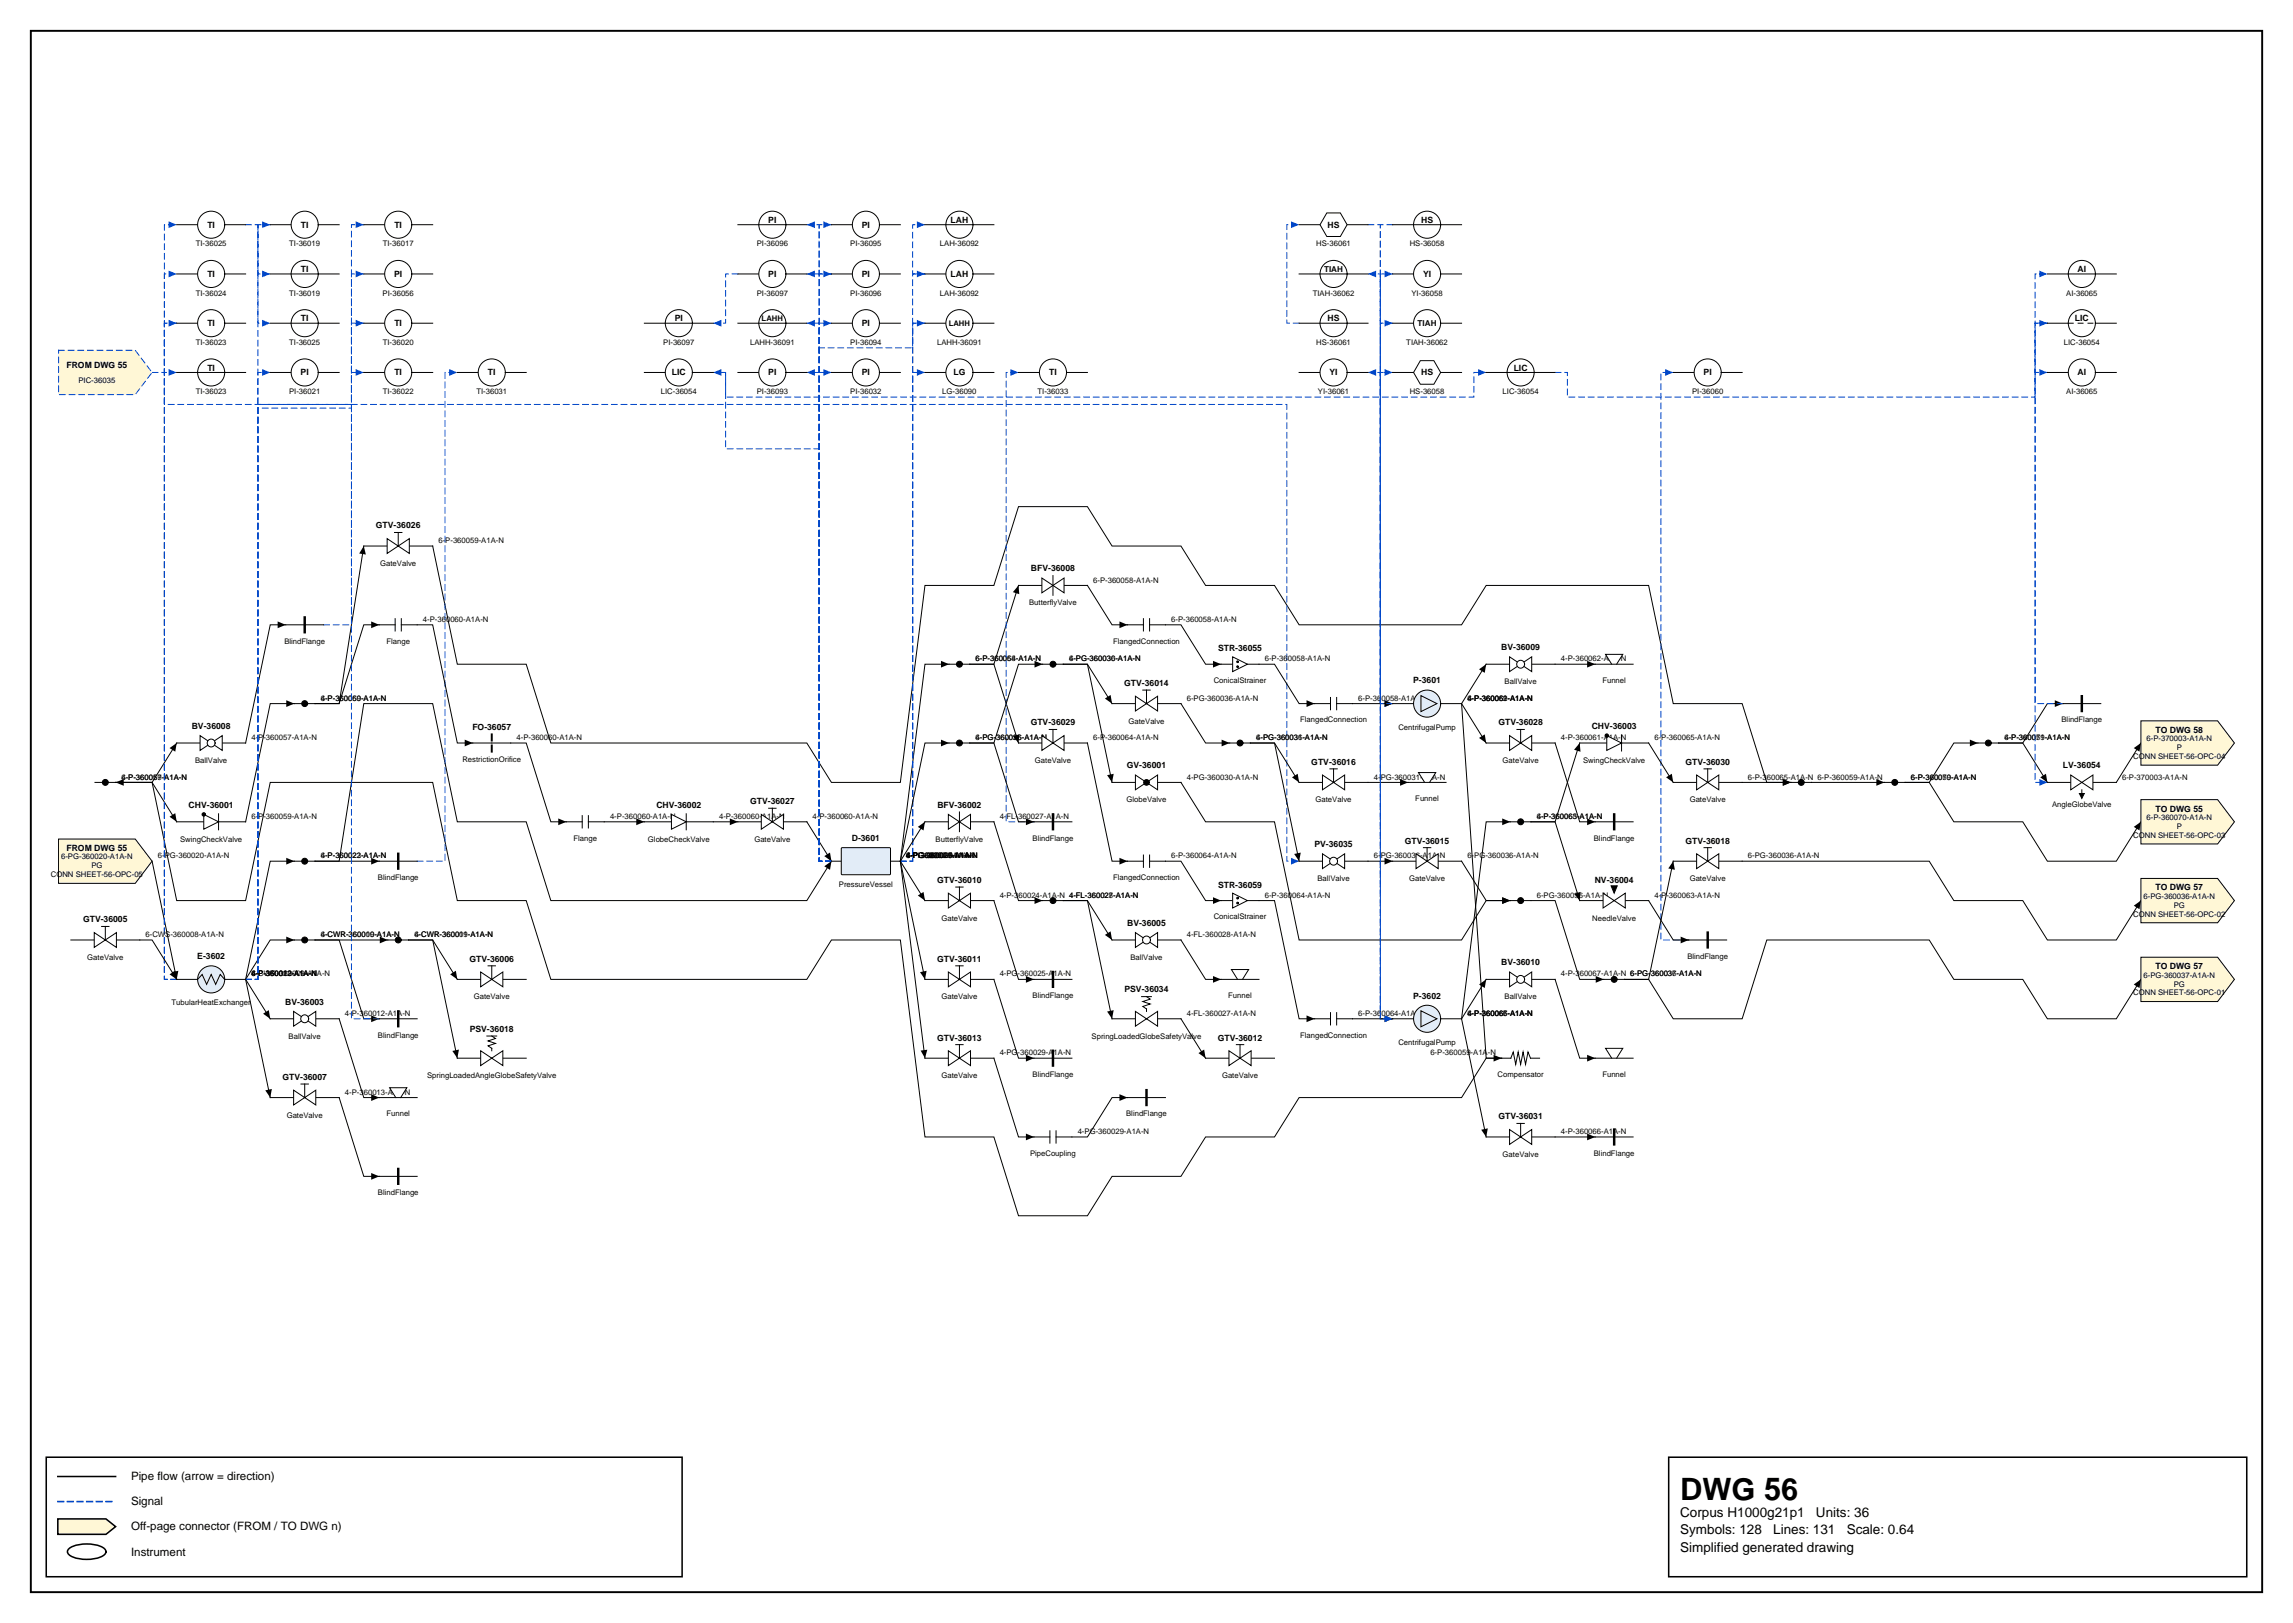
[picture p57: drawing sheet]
<svg xmlns="http://www.w3.org/2000/svg" width="420mm" height="297mm" viewBox="0 0 420 297" stroke-linecap="round" stroke-linejoin="round" font-family="sans-serif">
<defs><g id="words">
<text font-size="5.6" x="307.6" y="274.5">DWG 56</text>
<g font-size="2.5">
<text x="307.6" y="277.6">Corpus H1000g21p1</text>
<text x="307.6" y="280.8">Symbols: 128</text>
<text x="324.6" y="280.8">Lines: 131</text>
<text x="332.5" y="277.6">Units: 36</text>
<text x="338.1" y="280.8">Scale: 0.64</text>
<text x="307.6" y="284">Simplified generated drawing</text>
</g>
<g font-size="2.1">
<text x="24" y="270.9">Pipe flow (arrow = direction)</text>
<text x="24" y="275.5">Signal</text>
<text x="24" y="280.1">Off-page connector (FROM / TO DWG n)</text>
<text x="24" y="284.7">Instrument</text>
</g>
<g font-size="1.6">
<text x="38" y="41.7">TI</text>
<text x="55.1" y="41.7">TI</text>
<text x="72.2" y="41.7">TI</text>
<text x="140.7" y="40.8">PI</text>
<text x="157.8" y="41.7">PI</text>
<text x="174" y="40.8">LAH</text>
<text x="243.1" y="41.7">HS</text>
<text x="260.2" y="40.8">HS</text>
<text x="38" y="50.7">TI</text>
<text x="55.1" y="49.8">TI</text>
<text x="72.2" y="50.7">PI</text>
<text x="140.7" y="50.7">PI</text>
<text x="157.8" y="50.7">PI</text>
<text x="174" y="50.7">LAH</text>
<text x="260.5" y="50.7">YI</text>
<text x="380.4" y="49.8">AI</text>
<text x="38" y="59.7">TI</text>
<text x="55.1" y="58.8">TI</text>
<text x="72.2" y="59.7">TI</text>
<text x="123.5" y="58.8">PI</text>
<text x="157.8" y="59.7">PI</text>
<text x="243.1" y="58.8">HS</text>
<text x="379.9" y="58.8">LIC</text>
<text x="12.2" y="67.4">FROM DWG 55</text>
<text x="38" y="67.8">TI</text>
<text x="55" y="68.7">PI</text>
<text x="72.2" y="68.7">TI</text>
<text x="89.3" y="68.7">TI</text>
<text x="123" y="68.7">LIC</text>
<text x="140.7" y="68.7">PI</text>
<text x="157.8" y="68.7">PI</text>
<text x="174.6" y="68.7">LG</text>
<text x="192.1" y="68.7">TI</text>
<text x="243.4" y="68.7">YI</text>
<text x="260.2" y="68.7">HS</text>
<text x="277.1" y="67.8">LIC</text>
<text x="311.9" y="68.7">PI</text>
<text x="380.4" y="68.7">AI</text>
<text x="68.8" y="96.7">GTV-36026</text>
<text x="188.7" y="104.6">BFV-36008</text>
<text x="223" y="119.2">STR-36055</text>
<text x="274.8" y="119">BV-36009</text>
<text x="205.8" y="125.5">GTV-36014</text>
<text x="258.7" y="125.1">P-3601</text>
<text x="35.1" y="133.4">BV-36008</text>
<text x="86.5" y="133.7">FO-36057</text>
<text x="188.7" y="132.8">GTV-36029</text>
<text x="274.3" y="132.8">GTV-36028</text>
<text x="291.4" y="133.4">CHV-36003</text>
<text x="394.6" y="134.1">TO DWG 58</text>
<text x="206.3" y="140.6">GV-36001</text>
<text x="240.1" y="140">GTV-36016</text>
<text x="308.6" y="140">GTV-36030</text>
<text x="377.7" y="140.6">LV-36054</text>
<text x="34.5" y="147.8">CHV-36001</text>
<text x="120.2" y="147.8">CHV-36002</text>
<text x="137.3" y="147.2">GTV-36027</text>
<text x="171.6" y="147.8">BFV-36002</text>
<text x="394.6" y="148.5">TO DWG 55</text>
<text x="12.2" y="155.7">FROM DWG 55</text>
<text x="155.9" y="153.9">D-3601</text>
<text x="240.6" y="155.1">PV-36035</text>
<text x="257.2" y="154.4">GTV-36015</text>
<text x="308.6" y="154.4">GTV-36018</text>
<text x="171.6" y="161.6">GTV-36010</text>
<text x="292" y="161.6">NV-36004</text>
<text x="223" y="162.5">STR-36059</text>
<text x="394.6" y="162.9">TO DWG 57</text>
<text x="15.2" y="168.8">GTV-36005</text>
<text x="206.4" y="169.5">BV-36005</text>
<text x="36.1" y="175.6">E-3602</text>
<text x="86" y="176">GTV-36006</text>
<text x="171.6" y="176">GTV-36011</text>
<text x="274.8" y="176.7">BV-36010</text>
<text x="394.6" y="177.4">TO DWG 57</text>
<text x="52.2" y="183.9">BV-36003</text>
<text x="205.9" y="181.6">PSV-36034</text>
<text x="258.7" y="182.8">P-3602</text>
<text x="86" y="188.9">PSV-36018</text>
<text x="171.6" y="190.4">GTV-36013</text>
<text x="223" y="190.4">GTV-36012</text>
<text x="51.7" y="197.6">GTV-36007</text>
<text x="274.3" y="204.9">GTV-36031</text>
</g>
<g font-size="1.5">
<text x="242.4" y="49.8">TIAH</text>
<text x="259.5" y="59.7">TIAH</text>
</g>
<g font-size="1.4">
<text x="35.8" y="45.1">TI-36025</text>
<text x="53" y="45.1">TI-36019</text>
<text x="70.1" y="45.1">TI-36017</text>
<text x="138.5" y="45.1">PI-36096</text>
<text x="155.7" y="45.1">PI-36095</text>
<text x="172.1" y="45.1">LAH-36092</text>
<text x="241" y="45.1">HS-36061</text>
<text x="258.1" y="45.1">HS-36058</text>
<text x="35.8" y="54.1">TI-36024</text>
<text x="53" y="54.1">TI-36019</text>
<text x="70" y="54.1">PI-36056</text>
<text x="138.5" y="54.1">PI-36097</text>
<text x="139.4" y="58.8">LAHH</text>
<text x="155.7" y="54.1">PI-36096</text>
<text x="172.1" y="54.1">LAH-36092</text>
<text x="173.7" y="59.7">LAHH</text>
<text x="240.3" y="54.1">TIAH-36062</text>
<text x="258.4" y="54.1">YI-36058</text>
<text x="378.3" y="54.1">AI-36065</text>
<text x="35.8" y="63.1">TI-36023</text>
<text x="53" y="63.1">TI-36025</text>
<text x="70.1" y="63.1">TI-36020</text>
<text x="121.4" y="63.1">PI-36097</text>
<text x="137.3" y="63.1">LAHH-36091</text>
<text x="155.7" y="63.1">PI-36094</text>
<text x="171.6" y="63.1">LAHH-36091</text>
<text x="241" y="63.1">HS-36061</text>
<text x="257.5" y="63.1">TIAH-36062</text>
<text x="377.9" y="63.1">LIC-36054</text>
<text x="14.4" y="70">PIC-36035</text>
<text x="35.8" y="72.1">TI-36023</text>
<text x="52.9" y="72.1">PI-36021</text>
<text x="70.1" y="72.1">TI-36022</text>
<text x="87.2" y="72.1">TI-36031</text>
<text x="121" y="72.1">LIC-36054</text>
<text x="138.5" y="72.1">PI-36093</text>
<text x="155.7" y="72.1">PI-36032</text>
<text x="172.5" y="72.1">LG-36090</text>
<text x="190" y="72.1">TI-36033</text>
<text x="241.3" y="72.1">YI-36061</text>
<text x="258.1" y="72.1">HS-36058</text>
<text x="275.1" y="72.1">LIC-36054</text>
<text x="309.8" y="72.1">PI-36060</text>
<text x="378.3" y="72.1">AI-36065</text>
<text x="80.3" y="99.4">6-P-360059-A1A-N</text>
<text x="69.6" y="103.6">GateValve</text>
<text x="200.1" y="106.6">6-P-360058-A1A-N</text>
<text x="77.4" y="113.8">4-P-360060-A1A-N</text>
<text x="188.4" y="110.8">ButterflyValve</text>
<text x="214.4" y="113.8">6-P-360058-A1A-N</text>
<text x="52.1" y="117.8">BlindFlange</text>
<text x="70.7" y="117.8">Flange</text>
<text x="203.8" y="117.8">FlangedConnection</text>
<text x="178.6" y="121">6-P-360064-A1A-N</text>
<text x="178.6" y="121">6-P-360058-A1A-N</text>
<text x="195.7" y="121">4-PG-360030-A1A-N</text>
<text x="195.7" y="121">6-PG-360036-A1A-N</text>
<text x="222.2" y="125">ConicalStrainer</text>
<text x="231.6" y="121">6-P-360058-A1A-N</text>
<text x="275.5" y="125.2">BallValve</text>
<text x="285.8" y="121">4-P-360062-A1A-N</text>
<text x="293.4" y="125">Funnel</text>
<text x="58.7" y="128.2">6-P-360059-A1A-N</text>
<text x="58.7" y="128.2">4-P-360060-A1A-N</text>
<text x="217.3" y="128.2">6-PG-360036-A1A-N</text>
<text x="248.7" y="128.2">6-P-360058-A1A-N</text>
<text x="268.6" y="128.2">4-P-360062-A1A-N</text>
<text x="268.6" y="128.2">6-P-360059-A1A-N</text>
<text x="268.6" y="128.2">4-P-360061-A1A-N</text>
<text x="46" y="135.5">4-P-360057-A1A-N</text>
<text x="94.6" y="135.5">4-P-360060-A1A-N</text>
<text x="178.6" y="135.5">6-PG-360036-A1A-N</text>
<text x="178.6" y="135.5">4-PG-360026-A1A-N</text>
<text x="200.1" y="135.5">6-P-360064-A1A-N</text>
<text x="206.6" y="132.4">GateValve</text>
<text x="230" y="135.5">4-PG-360031-A1A-N</text>
<text x="230" y="135.5">6-PG-360036-A1A-N</text>
<text x="238" y="132.2">FlangedConnection</text>
<text x="256" y="133.6">CentrifugalPump</text>
<text x="285.8" y="135.5">4-P-360061-A1A-N</text>
<text x="302.9" y="135.5">6-P-360065-A1A-N</text>
<text x="367" y="135.5">4-P-360071-A1A-N</text>
<text x="367" y="135.5">6-P-360059-A1A-N</text>
<text x="377.4" y="132.2">BlindFlange</text>
<text x="393" y="135.7">6-P-370003-A1A-N</text>
<text x="398.5" y="137.3">P</text>
<text x="22.2" y="142.7">4-P-360057-A1A-N</text>
<text x="22.2" y="142.7">6-P-360059-A1A-N</text>
<text x="35.7" y="139.6">BallValve</text>
<text x="84.7" y="139.4">RestrictionOrifice</text>
<text x="189.5" y="139.6">GateValve</text>
<text x="217.3" y="142.7">4-PG-360030-A1A-N</text>
<text x="251.5" y="142.7">4-PG-360031-A1A-N</text>
<text x="275.1" y="139.6">GateValve</text>
<text x="289.8" y="139.6">SwingCheckValve</text>
<text x="320" y="142.7">6-P-360065-A1A-N 6-P-360059-A1A-N</text>
<text x="349.8" y="142.7">6-P-360059-A1A-N</text>
<text x="349.8" y="142.7">6-P-360070-A1A-N</text>
<text x="388.5" y="142.7">6-P-370003-A1A-N</text>
<text x="390.6" y="138.9">CONN SHEET-56-OPC-04</text>
<text x="46" y="149.9">6-P-360059-A1A-N</text>
<text x="111.7" y="149.9">4-P-360060-A1A-N</text>
<text x="131.6" y="149.9">4-P-360060-A1A-N</text>
<text x="148.8" y="149.9">4-P-360060-A1A-N</text>
<text x="183" y="149.9">4-FL-360027-A1A-N</text>
<text x="206.3" y="146.8">GlobeValve</text>
<text x="240.9" y="146.8">GateValve</text>
<text x="259.1" y="146.6">Funnel</text>
<text x="281.4" y="149.9">6-P-360065-A1A-N</text>
<text x="281.4" y="149.9">4-P-360063-A1A-N</text>
<text x="309.4" y="146.8">GateValve</text>
<text x="375.7" y="147.7">AngleGlobeValve</text>
<text x="33" y="154.1">SwingCheckValve</text>
<text x="105" y="153.8">Flange</text>
<text x="118.6" y="154.1">GlobeCheckValve</text>
<text x="138.1" y="154.1">GateValve</text>
<text x="171.3" y="154.1">ButterflyValve</text>
<text x="189.1" y="153.8">BlindFlange</text>
<text x="291.8" y="153.8">BlindFlange</text>
<text x="390.6" y="153.3">CONN SHEET-56-OPC-03</text>
<text x="393" y="150.1">6-P-360070-A1A-N</text>
<text x="398.5" y="151.7">P</text>
<text x="9.3" y="160.5">CONN SHEET-56-OPC-05</text>
<text x="11.2" y="157.3">6-PG-360020-A1A-N</text>
<text x="16.7" y="158.9">PG</text>
<text x="28.9" y="157.1">6-PG-360020-A1A-N</text>
<text x="58.7" y="157.1">4-P-360023-A1A-N</text>
<text x="58.7" y="157.1">6-P-360022-A1A-N</text>
<text x="69.2" y="161">BlindFlange</text>
<text x="165.9" y="157.1">4-PG-360029-A1A-N</text>
<text x="165.9" y="157.1">6-P-360058-A1A-N</text>
<text x="165.9" y="157.1">4-PG-360025-A1A-N</text>
<text x="165.9" y="157.1">4-FL-360027-A1A-N</text>
<text x="165.9" y="157.1">6-PG-360036-A1A-N</text>
<text x="165.9" y="157.1">4-P-360024-A1A-N</text>
<text x="203.8" y="161">FlangedConnection</text>
<text x="214.4" y="157.1">6-P-360064-A1A-N</text>
<text x="241.2" y="161.3">BallValve</text>
<text x="251.5" y="157.1">6-PG-360036-A1A-N</text>
<text x="258" y="161.3">GateValve</text>
<text x="268.6" y="157.1">6-PG-360036-A1A-N</text>
<text x="309.4" y="161.3">GateValve</text>
<text x="320" y="157.1">6-PG-360036-A1A-N</text>
<text x="153.6" y="162.4">PressureVessel</text>
<text x="183" y="164.3">4-P-360024-A1A-N 4-FL-360027-A1A-N</text>
<text x="195.7" y="164.3">4-FL-360028-A1A-N</text>
<text x="231.6" y="164.3">6-P-360064-A1A-N</text>
<text x="281.4" y="164.3">6-PG-360036-A1A-N</text>
<text x="302.9" y="164.3">4-P-360063-A1A-N</text>
<text x="390.6" y="167.8">CONN SHEET-56-OPC-02</text>
<text x="392.4" y="164.5">6-PG-360036-A1A-N</text>
<text x="398" y="166.1">PG</text>
<text x="26.6" y="171.5">6-CWS-360008-A1A-N</text>
<text x="58.7" y="171.5">6-CWR-360009-A1A-N</text>
<text x="58.7" y="171.5">4-CWR-360010-A1A-N</text>
<text x="75.9" y="171.5">6-CWR-360009-A1A-N</text>
<text x="75.9" y="171.5">4-CWR-360011-A1A-N</text>
<text x="172.4" y="168.5">GateValve</text>
<text x="217.3" y="171.5">4-FL-360028-A1A-N</text>
<text x="222.2" y="168.3">ConicalStrainer</text>
<text x="291.5" y="168.5">NeedleValve</text>
<text x="16" y="175.7">GateValve</text>
<text x="46" y="178.7">4-P-360013-A1A-N</text>
<text x="46" y="178.7">4-P-360012-A1A-N</text>
<text x="46" y="178.7">6-P-360022-A1A-N</text>
<text x="46" y="178.7">6-CWR-360009-A1A-N</text>
<text x="183" y="178.7">4-PG-360025-A1A-N</text>
<text x="207" y="175.7">BallValve</text>
<text x="285.8" y="178.7">4-P-360067-A1A-N 6-PG-360037-A1A-N</text>
<text x="298.5" y="178.7">6-PG-360036-A1A-N</text>
<text x="308.9" y="175.5">BlindFlange</text>
<text x="392.4" y="178.9">6-PG-360037-A1A-N</text>
<text x="31.4" y="184">TubularHeatExchanger</text>
<text x="63.2" y="185.9">4-P-360012-A1A-N</text>
<text x="86.7" y="182.9">GateValve</text>
<text x="172.4" y="182.9">GateValve</text>
<text x="189.1" y="182.7">BlindFlange</text>
<text x="217.3" y="185.9">4-FL-360027-A1A-N</text>
<text x="224.9" y="182.7">Funnel</text>
<text x="248.7" y="185.9">6-P-360064-A1A-N</text>
<text x="268.6" y="185.9">4-P-360066-A1A-N</text>
<text x="268.6" y="185.9">6-P-360065-A1A-N</text>
<text x="268.6" y="185.9">4-P-360067-A1A-N</text>
<text x="275.5" y="182.9">BallValve</text>
<text x="390.6" y="182.2">CONN SHEET-56-OPC-01</text>
<text x="398" y="180.6">PG</text>
<text x="52.8" y="190.1">BallValve</text>
<text x="69.2" y="189.9">BlindFlange</text>
<text x="199.9" y="190.1">SpringLoadedGlobeSafetyValve</text>
<text x="238" y="189.9">FlangedConnection</text>
<text x="256" y="191.2">CentrifugalPump</text>
<text x="78.2" y="197.3">SpringLoadedAngleGlobeSafetyValve</text>
<text x="172.4" y="197.3">GateValve</text>
<text x="183" y="193.1">4-PG-360029-A1A-N</text>
<text x="189.1" y="197.1">BlindFlange</text>
<text x="223.7" y="197.3">GateValve</text>
<text x="261.9" y="193.1">6-P-360059-A1A-N</text>
<text x="274.2" y="197.1">Compensator</text>
<text x="293.4" y="197.1">Funnel</text>
<text x="63.2" y="200.3">4-P-360013-A1A-N</text>
<text x="52.5" y="204.5">GateValve</text>
<text x="70.7" y="204.3">Funnel</text>
<text x="197.3" y="207.6">4-PG-360029-A1A-N</text>
<text x="206.2" y="204.3">BlindFlange</text>
<text x="285.8" y="207.6">4-P-360066-A1A-N</text>
<text x="188.6" y="211.5">PipeCoupling</text>
<text x="275.1" y="211.7">GateValve</text>
<text x="291.8" y="211.5">BlindFlange</text>
<text x="69.2" y="218.7">BlindFlange</text>
</g>
</g></defs>
<path d="M5.6 5.6h408.6v285.8h-408.6z" fill="none" stroke="#000" stroke-width=".35"/>
<path d="M8.5 266.7h116.4v21.9h-116.4zM10.6 270.2h10.6M305.5 266.7h105.8v21.9h-105.8z" fill="none" stroke="#000" stroke-width=".28"/>
<path d="M10.6 274.8h10.6" fill="none" stroke="#0046c8" stroke-width=".28" stroke-dasharray="1.1 .7"/>
<path d="M10.6 278h8.8l1.8 1.4-1.8 1.4h-8.8z" fill="#fff7d6" stroke="#000" stroke-width=".28"/>
<path d="M12.7 283.4a6.7 6.7 0 0 1 6.3 0 .72 .72 0 0 1 0 1.2 6.7 6.7 0 0 1-6.3 0 .72 .72 0 0 1 0-1.2z" fill="none" stroke="#000" stroke-width=".28"/>
<path d="M32.3 136l-4.5 7.2h-6.6M284.7 121.6h7.4M362.1 136h-4.4l-4.5 7.2h-4.4h4.4l4.5 7.2h12.6l4.5 7.2h12.7l4.5-7.2M21.2 143.2h6.6l4.5 7.2M21.2 143.2h6.6l4.5 21.6h12.7l4.5-21.6h29.7l4.5 21.6h12.6l4.5 14.4h46.9l4.5-7.2h12.6l4.5 36.1h12.7l4.5 14.4h12.6l4.5-7.2h12.6l4.5-7.2h12.6l4.5-7.2h29.8l4.5-7.2h2.8M213.4 157.6h2.8l4.5 7.2h2.9M267.6 157.6l4.5 7.2h4.4M280.3 164.8h4.4l4.5 14.4h4.4M182 193.7l4.5 14.4h2.8" fill="none" stroke="#000" stroke-width=".18"/>
<path d="M31 136.9l1.3-.9-.2 1.6zM290.6 120.9l1.5 .7-1.5 .6zM360.6 135.4l1.5 .6-1.5 .6zM21.2 143.2l1.5-.6v1.2zM31 149.5l1.1-.7 .2 1.6zM390.7 151.3l1.3-.9-.3 1.6zM222.1 164.2l1.5 .6-1.5 .6zM275 164.2l1.5 .6-1.5 .6zM292.1 178.6l1.5 .6-1.5 .7zM187.8 207.5l1.5 .6-1.5 .6z" fill="#000"/>
<path d="M255 68.2h-2.3v60.6h2.3" fill="none" stroke="#0046c8" stroke-width=".18" stroke-dasharray="1.1 .7"/>
<path d="M253.5 128.2l1.5 .6-1.5 .6z" fill="#0046c8"/>
<path d="M79.2 99.9l4.5 21.7h12.6l4.5 14.4h46.9l4.5 7.2h12.6l4.5-36.1h12.7l4.5-14.4h12.6l4.5 7.2h12.6l4.5 7.2h12.6l4.5 7.3h29.8l4.5-7.3h29.7l4.5 21.7h12.7l4.5 14.4h4.4M377.7 128.8h-2.9l-4.5 7.2h-4.4h4.4l4.5 7.2M216.2 186.5l4.5 7.2" fill="none" stroke="#000" stroke-width=".18"/>
<path d="M376.2 128.2l1.5 .6-1.5 .6zM326.4 142.6l1.5 .6-1.5 .6zM373.5 142.3l1.1-.7 .2 1.6zM219.4 192.7l1.1-.6 .2 1.6z" fill="#000"/>
<path d="M32.3 59.2h-2.2v9h2.2" fill="none" stroke="#0046c8" stroke-width=".18" stroke-dasharray="1.1 .7"/>
<path d="M30.9 67.5l1.4 .7-1.4 .6z" fill="#0046c8"/>
<path d="M66.6 99.9l-4.5 28.9h-4.4h4.4l4.5-14.4h2.8" fill="none" stroke="#000" stroke-width=".18"/>
<path d="M66.6 99.9l.4 1.6-1.2-.2zM68 113.7l1.4 .7-1.4 .6z" fill="#000"/>
<path d="M255 59.2h-2.3v-9.1h-2.2" fill="none" stroke="#0046c8" stroke-width=".18" stroke-dasharray="1.1 .7"/>
<path d="M250.5 50.1l1.4-.6v1.3z" fill="#0046c8"/>
<path d="M152.2 50.1h-2.2v-9h-2.3" fill="none" stroke="#0046c8" stroke-width=".18" stroke-dasharray="1.1 .7"/>
<path d="M147.7 41.1l1.5-.6v1.2z" fill="#0046c8"/>
<path d="M213.4 114.4h2.8l4.5 7.2h2.9M130.6 150.4h4.5" fill="none" stroke="#000" stroke-width=".18"/>
<path d="M222.1 120.9l1.5 .7-1.5 .6zM133.6 149.8l1.5 .6-1.5 .6z" fill="#000"/>
<path d="M45 41.1h2.2v18.1h2.3" fill="none" stroke="#0046c8" stroke-width=".18" stroke-dasharray="1.1 .7"/>
<path d="M48 58.5l1.5 .7-1.5 .6z" fill="#0046c8"/>
<path d="M374.8 68.2h-2.2v-18.1h2.2" fill="none" stroke="#0046c8" stroke-width=".18" stroke-dasharray="1.1 .7"/>
<path d="M373.4 49.5l1.4 .6-1.4 .7z" fill="#0046c8"/>
<path d="M186.5 107.1l-4.5 14.5h-4.5h4.5l4.5 14.4M147.7 150.4l4.5 7.2M206.4 200.9h-2.8l-4.5 7.2h-2.9M284.7 208.1h7.4" fill="none" stroke="#000" stroke-width=".18"/>
<path d="M186.5 107.1l.1 1.6-1.2-.3zM185.4 134.8l1.2-.4-.1 1.6zM150.9 156.7l1.1-.7 .2 1.6zM204.9 200.3l1.5 .6-1.5 .6zM290.6 207.5l1.5 .6-1.5 .6z" fill="#000"/>
<path d="M27.8 68.2h2.3v5.8h205.5v83.6h2.2" fill="none" stroke="#0046c8" stroke-width=".18" stroke-dasharray="1.1 .7"/>
<path d="M236.4 157l1.4 .6-1.4 .6z" fill="#0046c8"/>
<path d="M52.3 114.4h-2.8l-4.5 21.6" fill="none" stroke="#000" stroke-width=".18"/>
<path d="M50.8 113.7l1.5 .7-1.5 .6z" fill="#000"/>
<path d="M255 186.5h-2.3v-127.3h2.3" fill="none" stroke="#0046c8" stroke-width=".18" stroke-dasharray="1.1 .7"/>
<path d="M253.5 58.5l1.5 .7-1.5 .6z" fill="#0046c8"/>
<path d="M267.6 186.5l4.5 21.6" fill="none" stroke="#000" stroke-width=".18"/>
<path d="M271.2 206.8l1.2-.3-.3 1.6z" fill="#000"/>
<path d="M255 186.5h-2.3v-118.3h-2.2" fill="none" stroke="#0046c8" stroke-width=".18" stroke-dasharray="1.1 .7"/>
<path d="M250.5 68.2l1.4-.7v1.3z" fill="#0046c8"/>
<path d="M276.5 150.4h-4.4l-4.5 36.1 4.5-7.3" fill="none" stroke="#000" stroke-width=".18"/>
<path d="M275 149.8l1.5 .6-1.5 .6zM270.8 180.2l1.3-1-.3 1.6z" fill="#000"/>
<path d="M374.8 59.2h-2.2v84h2.2" fill="none" stroke="#0046c8" stroke-width=".18" stroke-dasharray="1.1 .7"/>
<path d="M373.4 142.6l1.4 .6-1.4 .6z" fill="#0046c8"/>
<path d="M203.6 128.8l-4.5-7.2h-4.4h4.4l4.5 21.6M247.6 128.8h7.4M83.7 179.2l-4.5-7.2h-4.4h4.4l4.5 21.7" fill="none" stroke="#000" stroke-width=".18"/>
<path d="M202.3 127.8l1-.6 .3 1.6zM253.5 128.2l1.5 .6-1.5 .6zM202.7 141.9l1.2-.3-.3 1.6zM82.4 178.3l1.1-.6 .2 1.5zM82.8 192.3l1.2-.2-.3 1.6z" fill="#000"/>
<path d="M284.7 68.2h2.3v4.5h85.6v-13.5h2.2" fill="none" stroke="#0046c8" stroke-width=".18" stroke-dasharray="1.1 .7"/>
<path d="M373.4 58.5l1.4 .7-1.4 .6z" fill="#0046c8"/>
<path d="M319 143.2h8.9" fill="none" stroke="#000" stroke-width=".18"/>
<path d="M326.4 142.6l1.5 .6-1.5 .6z" fill="#000"/>
<path d="M255 41.1h-2.3v27.1h2.3" fill="none" stroke="#0046c8" stroke-width=".18" stroke-dasharray="1.1 .7"/>
<path d="M253.5 67.5l1.5 .7-1.5 .6z" fill="#0046c8"/>
<path d="M309.2 172h-5.1v-103.8h2.2" fill="none" stroke="#0046c8" stroke-width=".18" stroke-dasharray="1.1 .7"/>
<path d="M304.9 67.5l1.4 .7-1.4 .6z" fill="#0046c8"/>
<path d="M272.1 121.6l-4.5 7.2 4.5 64.9h2.8M289.2 136l-4.5 14.4h-4.4h4.4l4.5 14.4M250.5 143.2h7.3" fill="none" stroke="#000" stroke-width=".18"/>
<path d="M270.8 122.5l1.3-.9-.3 1.5zM289.2 136l.2 1.6-1.2-.4zM256.3 142.6l1.5 .6-1.5 .6zM288.2 163.6l1.2-.4-.2 1.6zM273.4 193.1l1.5 .6-1.5 .6z" fill="#000"/>
<path d="M255 128.8h-2.3v-78.7h2.3" fill="none" stroke="#0046c8" stroke-width=".18" stroke-dasharray="1.1 .7"/>
<path d="M253.5 49.5l1.5 .6-1.5 .7z" fill="#0046c8"/>
<path d="M267.6 128.8l4.5 7.2" fill="none" stroke="#000" stroke-width=".18"/>
<path d="M270.8 135.1l1-.7 .3 1.6z" fill="#000"/>
<path d="M237.8 59.2h-2.2v-18.1h2.2" fill="none" stroke="#0046c8" stroke-width=".18" stroke-dasharray="1.1 .7"/>
<path d="M236.4 40.5l1.4 .6-1.4 .6z" fill="#0046c8"/>
<path d="M93.5 136h2.8l4.5 14.4h2.9M306.3 157.6l-4.5 21.6h-4.4h4.4l4.5 7.3h12.7l4.5-14.5h29.7l4.5 7.2h12.6l4.5 7.3h12.7l4.5-7.3M331.7 143.2h13.3" fill="none" stroke="#000" stroke-width=".18"/>
<path d="M102.2 149.8l1.5 .6-1.5 .6zM306.3 157.6l.3 1.6-1.2-.3zM343.5 142.6l1.5 .6-1.5 .6zM390.7 180.2l1.3-1-.3 1.6z" fill="#000"/>
<path d="M135.1 50.1h-2.3v9.1h-2.2" fill="none" stroke="#0046c8" stroke-width=".18" stroke-dasharray="1.1 .7"/>
<path d="M130.6 59.2l1.5-.7v1.3z" fill="#0046c8"/>
<path d="M53.9 128.8h-4.4l-4.5 21.6M301.8 136l4.5 7.2M69.4 157.6h-11.7h4.4l4.5-28.8h12.6l4.5 21.6h12.6l4.5 14.4h46.9l4.5-7.2M182 179.2l4.5 14.5h2.8M230.5 164.8h2.8l4.5 21.7h2.9M62.1 186.5l4.5 14.4h2.8M62.1 200.9l4.5 14.4h2.8" fill="none" stroke="#000" stroke-width=".18"/>
<path d="M52.4 128.2l1.5 .6-1.5 .6zM68 157l1.4 .6-1.4 .6zM150.9 158.5l1.3-.9-.2 1.6zM305 142.3l1.1-.7 .2 1.6zM187.8 193.1l1.5 .6-1.5 .6zM239.2 185.8l1.5 .7-1.5 .6zM68 214.7l1.4 .6-1.4 .6zM68 200.3l1.4 .6-1.4 .6z" fill="#000"/>
<path d="M76.4 157.6h5.1v-89.4h2.2" fill="none" stroke="#0046c8" stroke-width=".18" stroke-dasharray="1.1 .7"/>
<path d="M82.2 67.5l1.5 .7-1.5 .6z" fill="#0046c8"/>
<path d="M377.7 128.8h-5.1v-60.6h2.2" fill="none" stroke="#0046c8" stroke-width=".18" stroke-dasharray="1.1 .7"/>
<path d="M373.4 67.5l1.4 .7-1.4 .6z" fill="#0046c8"/>
<path d="M199.1 136l4.5 21.6h2.8M216.2 128.8l4.5 7.2h4.4M216.2 143.2l4.5 7.2h12.6l4.5 21.6h29.8l4.5-7.2h4.4M71 172h-13.3h4.4l4.5 14.5h2.8" fill="none" stroke="#000" stroke-width=".18"/>
<path d="M223.7 135.4l1.4 .6-1.4 .6zM204.9 157l1.5 .6-1.5 .6zM69.5 171.4l1.5 .6-1.5 .7zM275 164.2l1.5 .6-1.5 .6zM68 185.8l1.4 .7-1.4 .6z" fill="#000"/>
<path d="M69.4 186.5h-5.1v-145.4h2.3" fill="none" stroke="#0046c8" stroke-width=".18" stroke-dasharray="1.1 .7"/>
<path d="M65.1 40.5l1.5 .6-1.5 .6z" fill="#0046c8"/>
<path d="M169.3 59.2h-2.2v4.5h-17.1v-4.5h-2.3" fill="none" stroke="#0046c8" stroke-width=".18" stroke-dasharray="1.1 .7"/>
<path d="M147.7 59.2l1.5-.7v1.3z" fill="#0046c8"/>
<path d="M169.3 50.1h-2.2v-9h2.2" fill="none" stroke="#0046c8" stroke-width=".18" stroke-dasharray="1.1 .7"/>
<path d="M167.9 40.5l1.4 .6-1.4 .6z" fill="#0046c8"/>
<path d="M182 150.4l4.5 14.4h4.4M237.8 143.2l-4.5-7.2h-4.4h4.4l4.5 21.6" fill="none" stroke="#000" stroke-width=".18"/>
<path d="M236.5 142.3l1.1-.7 .2 1.6zM236.9 156.3l1.2-.3-.3 1.6zM189.4 164.2l1.5 .6-1.5 .6z" fill="#000"/>
<path d="M189.3 150.4h-5.1v-82.2h2.3" fill="none" stroke="#0046c8" stroke-width=".18" stroke-dasharray="1.1 .7"/>
<path d="M185 67.5l1.5 .7-1.5 .6z" fill="#0046c8"/>
<path d="M130.6 68.2h2.2v4.5h137v-4.5h2.3" fill="none" stroke="#0046c8" stroke-width=".18" stroke-dasharray="1.1 .7"/>
<path d="M270.6 67.5l1.5 .7-1.5 .6z" fill="#0046c8"/>
<path d="M190.9 121.6h-4.4l-4.5 14.4h-4.5h4.5l4.5 14.4h2.8M392 136l-4.5 7.2" fill="none" stroke="#000" stroke-width=".18"/>
<path d="M189.4 120.9l1.5 .7-1.5 .6zM390.7 136.9l1.3-.9-.3 1.6zM187.8 149.8l1.5 .6-1.5 .6z" fill="#000"/>
<path d="M49.5 41.1h-2.3v9h2.3" fill="none" stroke="#0046c8" stroke-width=".18" stroke-dasharray="1.1 .7"/>
<path d="M48 49.5l1.5 .6-1.5 .7z" fill="#0046c8"/>
<path d="M76.4 114.4h2.8l4.5 21.6h2.9M27.8 157.6l4.5 21.6M250.5 157.6h4.5M319 157.6h34.2l4.5 7.2h12.6l4.5 7.2h12.7l4.5-7.2M203.6 172l-4.5-7.2h-4.4h4.4l4.5 21.7M216.2 172l4.5 7.2h2.9M247.6 186.5h7.4" fill="none" stroke="#000" stroke-width=".18"/>
<path d="M85.1 135.4l1.5 .6-1.5 .6zM253.5 157l1.5 .6-1.5 .6zM31.4 177.9l1.3-.2-.4 1.5zM202.3 171.1l1-.6 .3 1.5zM222.1 178.6l1.5 .6-1.5 .7zM390.7 165.8l1.3-1-.3 1.6zM202.7 185.1l1.2-.2-.3 1.6zM253.5 185.8l1.5 .7-1.5 .6z" fill="#000"/>
<path d="M250.5 41.1h2.2v145.4h2.3" fill="none" stroke="#0046c8" stroke-width=".18" stroke-dasharray="1.1 .7"/>
<path d="M253.5 185.8l1.5 .7-1.5 .6z" fill="#0046c8"/>
<path d="M32.3 179.2h-2.2v-120h2.2" fill="none" stroke="#0046c8" stroke-width=".18" stroke-dasharray="1.1 .7"/>
<path d="M30.9 58.5l1.4 .7-1.4 .6z" fill="#0046c8"/>
<path d="M32.3 179.2h-2.2v-129.1h2.2" fill="none" stroke="#0046c8" stroke-width=".18" stroke-dasharray="1.1 .7"/>
<path d="M30.9 49.5l1.4 .6-1.4 .7z" fill="#0046c8"/>
<path d="M32.3 179.2h-2.2v-138.1h2.2" fill="none" stroke="#0046c8" stroke-width=".18" stroke-dasharray="1.1 .7"/>
<path d="M30.9 40.5l1.4 .6-1.4 .6z" fill="#0046c8"/>
<path d="M45 179.2h2.2v-111h2.3" fill="none" stroke="#0046c8" stroke-width=".18" stroke-dasharray="1.1 .7"/>
<path d="M48 67.5l1.5 .7-1.5 .6z" fill="#0046c8"/>
<path d="M53.9 157.6h-4.4l-4.5 21.6M45 179.2l4.5 21.7M45 179.2l4.5 7.3M53.9 172h-4.4l-4.5 7.2" fill="none" stroke="#000" stroke-width=".18"/>
<path d="M52.4 157l1.5 .6-1.5 .6zM52.4 171.4l1.5 .6-1.5 .7zM48.2 185.5l1-.6 .3 1.6zM48.6 199.6l1.2-.3-.3 1.6z" fill="#000"/>
<path d="M45 179.2h2.2v-138.1h2.3" fill="none" stroke="#0046c8" stroke-width=".18" stroke-dasharray="1.1 .7"/>
<path d="M48 40.5l1.5 .6-1.5 .6z" fill="#0046c8"/>
<path d="M45 179.2h2.2v-105.2h17.1v-5.8h2.3" fill="none" stroke="#0046c8" stroke-width=".18" stroke-dasharray="1.1 .7"/>
<path d="M65.1 67.5l1.5 .7-1.5 .6z" fill="#0046c8"/>
<path d="M45 179.2h2.2v-104.5h17.1v-15.5h2.3" fill="none" stroke="#0046c8" stroke-width=".18" stroke-dasharray="1.1 .7"/>
<path d="M65.1 58.5l1.5 .7-1.5 .6z" fill="#0046c8"/>
<path d="M284.7 179.2l4.5 14.5h2.9" fill="none" stroke="#000" stroke-width=".18"/>
<path d="M290.6 193.1l1.5 .6-1.5 .6z" fill="#000"/>
<path d="M59.3 114.4h5v-64.3h2.3" fill="none" stroke="#0046c8" stroke-width=".18" stroke-dasharray="1.1 .7"/>
<path d="M65.1 49.5l1.5 .6-1.5 .7z" fill="#0046c8"/>
<path d="M199.1 107.1l4.5 7.3h2.8M230.5 121.6h2.8l4.5 7.2h2.9M284.7 136l4.5 14.4h2.9M110.6 150.4h7.4M25.6 172h2.2l4.5 7.2M182 164.8l4.5 14.4h2.8M301.8 164.8l4.5 7.2h2.9" fill="none" stroke="#000" stroke-width=".18"/>
<path d="M204.9 113.7l1.5 .7-1.5 .6zM239.2 128.2l1.5 .6-1.5 .6zM116.5 149.8l1.5 .6-1.5 .6zM290.6 149.8l1.5 .6-1.5 .6zM31 178.3l1.1-.6 .2 1.5zM187.8 178.6l1.5 .6-1.5 .7zM307.7 171.4l1.5 .6-1.5 .7z" fill="#000"/>
<path d="M152.2 157.6h-2.2v-89.4h2.2" fill="none" stroke="#0046c8" stroke-width=".18" stroke-dasharray="1.1 .7"/>
<path d="M150.7 67.5l1.5 .7-1.5 .6z" fill="#0046c8"/>
<path d="M152.2 157.6h-2.2v-98.4h2.2" fill="none" stroke="#0046c8" stroke-width=".18" stroke-dasharray="1.1 .7"/>
<path d="M150.7 58.5l1.5 .7-1.5 .6z" fill="#0046c8"/>
<path d="M164.8 157.6l4.5 36.1" fill="none" stroke="#000" stroke-width=".18"/>
<path d="M168.6 192.3l1.2-.2-.5 1.6z" fill="#000"/>
<path d="M152.2 157.6h-2.2v-107.5h2.2" fill="none" stroke="#0046c8" stroke-width=".18" stroke-dasharray="1.1 .7"/>
<path d="M150.7 49.5l1.5 .6-1.5 .7z" fill="#0046c8"/>
<path d="M173.8 121.6h-4.5l-4.5 36" fill="none" stroke="#000" stroke-width=".18"/>
<path d="M172.3 120.9l1.5 .7-1.5 .6z" fill="#000"/>
<path d="M152.2 157.6h-2.2v-116.5h2.2" fill="none" stroke="#0046c8" stroke-width=".18" stroke-dasharray="1.1 .7"/>
<path d="M150.7 40.5l1.5 .6-1.5 .6z" fill="#0046c8"/>
<path d="M152.2 157.6h-2.2v-89.4h-2.3" fill="none" stroke="#0046c8" stroke-width=".18" stroke-dasharray="1.1 .7"/>
<path d="M147.7 68.2l1.5-.7v1.3z" fill="#0046c8"/>
<path d="M152.2 157.6h-2.2v-107.5h-2.3" fill="none" stroke="#0046c8" stroke-width=".18" stroke-dasharray="1.1 .7"/>
<path d="M147.7 50.1l1.5-.6v1.3z" fill="#0046c8"/>
<path d="M164.8 157.6l4.5 21.6" fill="none" stroke="#000" stroke-width=".18"/>
<path d="M168.4 177.9l1.2-.2-.3 1.5z" fill="#000"/>
<path d="M164.8 157.6h2.3v-89.4h2.2" fill="none" stroke="#0046c8" stroke-width=".18" stroke-dasharray="1.1 .7"/>
<path d="M167.9 67.5l1.4 .7-1.4 .6z" fill="#0046c8"/>
<path d="M164.8 157.6h2.3v-98.4h2.2" fill="none" stroke="#0046c8" stroke-width=".18" stroke-dasharray="1.1 .7"/>
<path d="M167.9 58.5l1.4 .7-1.4 .6z" fill="#0046c8"/>
<path d="M164.8 157.6h2.3v-107.5h2.2" fill="none" stroke="#0046c8" stroke-width=".18" stroke-dasharray="1.1 .7"/>
<path d="M167.9 49.5l1.4 .6-1.4 .7z" fill="#0046c8"/>
<path d="M169.3 150.4l-4.5 7.2" fill="none" stroke="#000" stroke-width=".18"/>
<path d="M168 151.3l1.3-.9-.2 1.6z" fill="#000"/>
<path d="M152.2 157.6h-2.2v-75.5h-17.2v-13.9h-2.2" fill="none" stroke="#0046c8" stroke-width=".18" stroke-dasharray="1.1 .7"/>
<path d="M130.6 68.2l1.5-.7v1.3z" fill="#0046c8"/>
<path d="M32.3 68.2h3.9M41.1 68.2h3.9M173.8 136h-4.5l-4.5 21.6 4.5 7.2" fill="none" stroke="#000" stroke-width=".18"/>
<path d="M172.3 135.4l1.5 .6-1.5 .6zM168 163.9l1.1-.7 .2 1.6z" fill="#000"/>
<circle cx="38.7" cy="68.2" r="2.48" fill="#fff" stroke="#000" stroke-width=".18"/>
<path d="M36.2 68.2h4.9M17.4 143.2h3.8M206.4 157.6h2.9M209.3 156.5v2.2M210.5 157.6h2.9M210.5 156.5v2.2M255 157.6h4.2M263.3 157.6h4.3M276.5 164.8h3.8" fill="none" stroke="#000" stroke-width=".18"/>
<g fill="#000" stroke="#000" stroke-width=".18">
<circle cx="19.3" cy="143.2" r=".54"/>
<circle cx="278.4" cy="164.8" r=".54"/>
</g>
<path d="M259.2 156.3l4.1 2.7v-2.7l-4.1 2.7z" fill="#fff" stroke="#000" stroke-width=".18"/>
<path d="M152.2 68.2h3.9M161 68.2h3.8M260.6 155.1h1.4M261.3 155.1v2.5M345 143.2h3.8" fill="none" stroke="#000" stroke-width=".18"/>
<circle cx="346.9" cy="143.2" r=".54" fill="#000" stroke="#000" stroke-width=".18"/>
<circle cx="158.5" cy="68.2" r="2.48" fill="#fff" stroke="#000" stroke-width=".18"/>
<path d="M306.3 68.2h3.9M315.1 68.2h3.9" fill="none" stroke="#000" stroke-width=".18"/>
<circle cx="312.6" cy="68.2" r="2.48" fill="#fff" stroke="#000" stroke-width=".18"/>
<path d="M272.1 121.6h4.3M280.4 121.6h4.3" fill="none" stroke="#000" stroke-width=".18"/>
<g fill="#fff" stroke="#000" stroke-width=".18">
<path d="M276.4 120.2l4 2.7v-2.7l-4 2.7z"/>
<circle cx="278.4" cy="121.6" r=".72"/>
</g>
<path d="M152.2 59.2h3.9M161 59.2h3.8" fill="none" stroke="#000" stroke-width=".18"/>
<circle cx="158.5" cy="59.2" r="2.48" fill="#fff" stroke="#000" stroke-width=".18"/>
<path d="M169.3 193.7h4.3M177.7 193.7h4.3" fill="none" stroke="#000" stroke-width=".18"/>
<path d="M173.6 192.3l4.1 2.7v-2.7l-4.1 2.7z" fill="#fff" stroke="#000" stroke-width=".18"/>
<path d="M255 68.2h3.8M263.8 68.2h3.8M175 191.2h1.3M175.7 191.2v2.5M274.9 193.7h1.7l.4-1.2 .5 2.3 .5-2.3 .4 2.3 .4-2.3 .5 2.3 .5-2.3 .4 1.2h1.7" fill="none" stroke="#000" stroke-width=".18"/>
<path d="M260 66h2.5l1.3 2.2-1.3 2.1h-2.5l-1.2-2.1z" fill="#fff" stroke="#000" stroke-width=".18"/>
<path d="M220.7 193.7h4.3M229.1 193.7h4.2" fill="none" stroke="#000" stroke-width=".18"/>
<path d="M225 192.3l4.1 2.7v-2.7l-4.1 2.7z" fill="#fff" stroke="#000" stroke-width=".18"/>
<path d="M257.8 143.2h3M261.7 143.2h3M226.4 191.2h1.3M227 191.2v2.5" fill="none" stroke="#000" stroke-width=".18"/>
<path d="M259.7 141.4h3.2l-1.2 1.8h-.9z" fill="#fff" stroke="#000" stroke-width=".18"/>
<path d="M292.1 121.6h3M296 121.6h3" fill="none" stroke="#000" stroke-width=".18"/>
<path d="M293.9 119.8h3.2l-1.1 1.8h-.9z" fill="#fff" stroke="#000" stroke-width=".18"/>
<path d="M362.1 136h3.8M203.6 186.5h4.3M211.9 186.5h4.3" fill="none" stroke="#000" stroke-width=".18"/>
<circle cx="364" cy="136" r=".54" fill="#000" stroke="#000" stroke-width=".18"/>
<path d="M207.9 185.1l4 2.7v-2.7l-4 2.7z" fill="#fff" stroke="#000" stroke-width=".18"/>
<path d="M66.6 99.9h4.3M74.9 99.9h4.3M209 182.4h1.8M209.9 182.4l.7 .5-1.4 .4 1.4 .5-1.4 .4 .7 .5v.4" fill="none" stroke="#000" stroke-width=".18"/>
<path d="M70.9 98.6l4 2.7v-2.7l-4 2.7z" fill="#fff" stroke="#000" stroke-width=".18"/>
<path d="M32.3 59.2h3.9M41.1 59.2h3.9M72.2 97.5h1.4M72.9 97.5v2.4" fill="none" stroke="#000" stroke-width=".18"/>
<circle cx="38.7" cy="59.2" r="2.48" fill="#fff" stroke="#000" stroke-width=".18"/>
<path d="M255 59.2h3.8M263.8 59.2h3.8M53.9 128.8h3.8" fill="none" stroke="#000" stroke-width=".18"/>
<circle cx="55.8" cy="128.8" r=".54" fill="#000" stroke="#000" stroke-width=".18"/>
<circle cx="261.3" cy="59.2" r="2.48" fill="#fff" stroke="#000" stroke-width=".18"/>
<path d="M83.7 179.2h4.3M92.1 179.2h4.2" fill="none" stroke="#000" stroke-width=".18"/>
<path d="M88 177.9l4.1 2.7v-2.7l-4.1 2.7z" fill="#fff" stroke="#000" stroke-width=".18"/>
<path d="M152.2 50.1h3.9M161 50.1h3.8M89.4 176.8h1.3M90 176.8v2.4" fill="none" stroke="#000" stroke-width=".18"/>
<circle cx="158.5" cy="50.1" r="2.48" fill="#fff" stroke="#000" stroke-width=".18"/>
<path d="M32.3 50.1h3.9M41.1 50.1h3.9M206.4 114.4h2.9M209.3 113.2v2.3M210.5 114.4h2.9M210.5 113.2v2.3" fill="none" stroke="#000" stroke-width=".18"/>
<circle cx="38.7" cy="50.1" r="2.48" fill="#fff" stroke="#000" stroke-width=".18"/>
<path d="M83.7 193.7h4.3M92.1 193.7h4.2" fill="none" stroke="#000" stroke-width=".18"/>
<path d="M88 192.3l4.1 2.7v-2.7l-4.1 2.7z" fill="#fff" stroke="#000" stroke-width=".18"/>
<path d="M118 150.4h4.9M125.6 150.4h5M89.1 189.6h1.8M90 189.6l.7 .5-1.3 .4 1.3 .5-1.3 .4 .6 .5v.4" fill="none" stroke="#000" stroke-width=".18"/>
<path d="M122.9 149.1l2.7 1.3-2.7 1.4z" fill="#fff" stroke="#000" stroke-width=".18"/>
<path d="M32.3 41.1h3.9M41.1 41.1h3.9M125.6 148.9v3" fill="none" stroke="#000" stroke-width=".18"/>
<circle cx="38.7" cy="41.1" r="2.48" fill="#fff" stroke="#000" stroke-width=".18"/>
<path d="M374.8 68.2h3.9M383.6 68.2h3.9" fill="none" stroke="#000" stroke-width=".18"/>
<circle cx="381.1" cy="68.2" r="2.48" fill="#fff" stroke="#000" stroke-width=".18"/>
<path d="M255 50.1h3.8M263.8 50.1h3.8" fill="none" stroke="#000" stroke-width=".18"/>
<circle cx="261.3" cy="50.1" r="2.48" fill="#fff" stroke="#000" stroke-width=".18"/>
<path d="M173.8 121.6h3.7M135.1 150.4h4.3M143.4 150.4h4.3" fill="none" stroke="#000" stroke-width=".18"/>
<circle cx="175.7" cy="121.6" r=".54" fill="#000" stroke="#000" stroke-width=".18"/>
<path d="M139.4 149.1l4 2.7v-2.7l-4 2.7z" fill="#fff" stroke="#000" stroke-width=".18"/>
<path d="M140.7 147.9h1.4M141.4 147.9v2.5M189.3 208.1h2.9M192.2 207v2.2M193.3 208.1h2.9M193.3 207v2.2M272.1 208.1h4.3M280.4 208.1h4.3" fill="none" stroke="#000" stroke-width=".18"/>
<path d="M276.4 206.7l4 2.7v-2.7l-4 2.7z" fill="#fff" stroke="#000" stroke-width=".18"/>
<path d="M277.7 205.6h1.4M278.4 205.6v2.5" fill="none" stroke="#000" stroke-width=".18"/>
<path d="M10.7 64.1h14.1l3 4.1-3 4h-14.1z" fill="#fff7d6" stroke="#0046c8" stroke-width=".18" stroke-dasharray="1.1 .7"/>
<path d="M49.5 68.2h3.8M58.3 68.2h3.8" fill="none" stroke="#000" stroke-width=".18"/>
<circle cx="55.8" cy="68.2" r="2.48" fill="#fff" stroke="#000" stroke-width=".18"/>
<path d="M32.3 136h4.3M40.7 136h4.3" fill="none" stroke="#000" stroke-width=".18"/>
<g fill="#fff" stroke="#000" stroke-width=".18">
<path d="M36.6 134.6l4.1 2.7v-2.7l-4.1 2.7z"/>
<circle cx="38.7" cy="136" r=".72"/>
</g>
<path d="M189.3 193.7h6.9M255 186.5h3.8M263.8 186.5h3.8" fill="none" stroke="#000" stroke-width=".18"/>
<path d="M192.8 192.3v2.7" fill="none" stroke="#000" stroke-width=".45"/>
<circle cx="261.3" cy="186.5" r="2.48" fill="#e2ecf7" stroke="#000" stroke-width=".18"/>
<path d="M260.1 185l3 1.5-3 1.4zM69.4 200.9h3.1M73.4 200.9h3" fill="none" stroke="#000" stroke-width=".18"/>
<path d="M71.3 199.1h3.2l-1.1 1.8h-.9z" fill="#fff" stroke="#000" stroke-width=".18"/>
<path d="M374.8 59.2h3.9M383.6 59.2h3.9" fill="none" stroke="#000" stroke-width=".18"/>
<circle cx="381.1" cy="59.2" r="2.48" fill="#fff" stroke="#000" stroke-width=".18"/>
<path d="M152.2 41.1h3.9M161 41.1h3.8M378.7 59.2h.9M380.5 59.2h.9M382.3 59.2h.9" fill="none" stroke="#000" stroke-width=".18"/>
<circle cx="158.5" cy="41.1" r="2.48" fill="#fff" stroke="#000" stroke-width=".18"/>
<path d="M374.8 50.1h3.9M383.6 50.1h3.9M190.9 121.6h3.8" fill="none" stroke="#000" stroke-width=".18"/>
<circle cx="192.8" cy="121.6" r=".54" fill="#000" stroke="#000" stroke-width=".18"/>
<circle cx="381.1" cy="50.1" r="2.48" fill="#fff" stroke="#000" stroke-width=".18"/>
<path d="M66.6 41.1h3.8M75.4 41.1h3.8M378.7 50.1h4.9M240.7 128.8h2.9M243.6 127.6v2.3M244.7 128.8h2.9M244.7 127.6v2.3M206.4 200.9h7" fill="none" stroke="#000" stroke-width=".18"/>
<path d="M209.9 199.5v2.7" fill="none" stroke="#000" stroke-width=".45"/>
<circle cx="72.9" cy="41.1" r="2.48" fill="#fff" stroke="#000" stroke-width=".18"/>
<path d="M272.1 68.2h3.8M280.9 68.2h3.8M71 172h3.8" fill="none" stroke="#000" stroke-width=".18"/>
<circle cx="72.9" cy="172" r=".54" fill="#000" stroke="#000" stroke-width=".18"/>
<circle cx="278.4" cy="68.2" r="2.48" fill="#fff" stroke="#000" stroke-width=".18"/>
<path d="M275.9 68.2h5M306.3 143.2h4.3M314.7 143.2h4.3" fill="none" stroke="#000" stroke-width=".18"/>
<path d="M310.6 141.8l4.1 2.7v-2.7l-4.1 2.7z" fill="#fff" stroke="#000" stroke-width=".18"/>
<path d="M255 41.1h3.8M263.8 41.1h3.8M312 140.7h1.3M312.6 140.7v2.5" fill="none" stroke="#000" stroke-width=".18"/>
<circle cx="261.3" cy="41.1" r="2.48" fill="#fff" stroke="#000" stroke-width=".18"/>
<path d="M258.8 41.1h5M237.8 68.2h3.9M246.6 68.2h3.9M292.1 150.4h6.9" fill="none" stroke="#000" stroke-width=".18"/>
<path d="M295.5 149.1v2.7" fill="none" stroke="#000" stroke-width=".45"/>
<circle cx="244.2" cy="68.2" r="2.48" fill="#fff" stroke="#000" stroke-width=".18"/>
<path d="M49.5 59.2h3.8M58.3 59.2h3.8M276.5 150.4h3.8M309.2 172h6.9" fill="none" stroke="#000" stroke-width=".18"/>
<path d="M312.6 170.7v2.7" fill="none" stroke="#000" stroke-width=".45"/>
<circle cx="278.4" cy="150.4" r=".54" fill="#000" stroke="#000" stroke-width=".18"/>
<circle cx="55.8" cy="59.2" r="2.48" fill="#fff" stroke="#000" stroke-width=".18"/>
<path d="M53.3 59.2h5M237.8 143.2h4.3M246.2 143.2h4.3" fill="none" stroke="#000" stroke-width=".18"/>
<path d="M242.1 141.8l4.1 2.7v-2.7l-4.1 2.7z" fill="#fff" stroke="#000" stroke-width=".18"/>
<path d="M255 128.8h3.8M263.8 128.8h3.8M243.5 140.7h1.3M244.2 140.7v2.5" fill="none" stroke="#000" stroke-width=".18"/>
<circle cx="261.3" cy="128.8" r="2.48" fill="#e2ecf7" stroke="#000" stroke-width=".18"/>
<path d="M135.1 68.2h3.8M143.9 68.2h3.8M260.1 127.3l3 1.5-3 1.4zM69.4 215.3h7" fill="none" stroke="#000" stroke-width=".18"/>
<path d="M72.9 213.9v2.7" fill="none" stroke="#000" stroke-width=".45"/>
<circle cx="141.4" cy="68.2" r="2.48" fill="#fff" stroke="#000" stroke-width=".18"/>
<path d="M237.8 59.2h3.9M246.6 59.2h3.9" fill="none" stroke="#000" stroke-width=".18"/>
<circle cx="244.2" cy="59.2" r="2.48" fill="#fff" stroke="#000" stroke-width=".18"/>
<path d="M135.1 59.2h3.8M143.9 59.2h3.8M241.7 59.2h4.9M86.6 136h6.9M327.9 143.2h3.8M293.6 179.2h3.8" fill="none" stroke="#000" stroke-width=".18"/>
<path d="M90 134.4v1.1M90 136.4v1.2" fill="none" stroke="#000" stroke-width=".36"/>
<g fill="#000" stroke="#000" stroke-width=".18">
<circle cx="329.8" cy="143.2" r=".54"/>
<circle cx="295.5" cy="179.2" r=".54"/>
</g>
<circle cx="141.4" cy="59.2" r="2.48" fill="#fff" stroke="#000" stroke-width=".18"/>
<path d="M135.1 50.1h3.8M138.9 59.2h5M143.9 50.1h3.8" fill="none" stroke="#000" stroke-width=".18"/>
<circle cx="141.4" cy="50.1" r="2.48" fill="#fff" stroke="#000" stroke-width=".18"/>
<path d="M49.5 200.9h4.3M57.8 200.9h4.3" fill="none" stroke="#000" stroke-width=".18"/>
<path d="M53.8 199.5l4 2.7v-2.7l-4 2.7z" fill="#fff" stroke="#000" stroke-width=".18"/>
<path d="M83.7 68.2h3.9M92.5 68.2h3.8M55.1 198.4h1.4M55.8 198.4v2.5" fill="none" stroke="#000" stroke-width=".18"/>
<circle cx="90" cy="68.2" r="2.48" fill="#fff" stroke="#000" stroke-width=".18"/>
<path d="M292.1 193.7h3M296 193.7h3" fill="none" stroke="#000" stroke-width=".18"/>
<path d="M293.9 191.9h3.2l-1.1 1.8h-.9z" fill="#fff" stroke="#000" stroke-width=".18"/>
<path d="M32.3 150.4h5M40 150.4h5" fill="none" stroke="#000" stroke-width=".18"/>
<path d="M37.3 149.1l2.7 1.3-2.7 1.4z" fill="#fff" stroke="#000" stroke-width=".18"/>
<path d="M135.1 41.1h3.8M143.9 41.1h3.8M40 148.9v3" fill="none" stroke="#000" stroke-width=".18"/>
<circle cx="37.3" cy="149.1" r=".32" fill="#000" stroke="#000" stroke-width=".18"/>
<circle cx="141.4" cy="41.1" r="2.48" fill="#fff" stroke="#000" stroke-width=".18"/>
<path d="M138.9 41.1h5M49.5 186.5h4.3M57.8 186.5h4.3" fill="none" stroke="#000" stroke-width=".18"/>
<g fill="#fff" stroke="#000" stroke-width=".18">
<path d="M53.8 185.1l4 2.7v-2.7l-4 2.7z"/>
<circle cx="55.8" cy="186.5" r=".72"/>
</g>
<path d="M289.2 136h5M296.9 136h4.9M53.9 157.6h3.8" fill="none" stroke="#000" stroke-width=".18"/>
<circle cx="55.8" cy="157.6" r=".54" fill="#000" stroke="#000" stroke-width=".18"/>
<path d="M294.2 134.6l2.7 1.4-2.7 1.3z" fill="#fff" stroke="#000" stroke-width=".18"/>
<path d="M296.9 134.5v2.9M223.6 164.8h2.1M228.4 164.8h2.1" fill="none" stroke="#000" stroke-width=".18"/>
<circle cx="294.2" cy="134.6" r=".32" fill="#000" stroke="#000" stroke-width=".18"/>
<path d="M225.7 163.5l2.7 1.3-2.7 1.4z" fill="#fff" stroke="#000" stroke-width=".18"/>
<g fill="#000" stroke="#000" stroke-width=".18">
<circle cx="226.6" cy="165.3" r=".16"/>
<circle cx="226.6" cy="164.4" r=".16"/>
</g>
<path d="M49.5 50.1h3.8M58.3 50.1h3.8" fill="none" stroke="#000" stroke-width=".18"/>
<circle cx="55.8" cy="50.1" r="2.48" fill="#fff" stroke="#000" stroke-width=".18"/>
<path d="M53.3 50.1h5M169.3 179.2h4.3M177.7 179.2h4.3" fill="none" stroke="#000" stroke-width=".18"/>
<path d="M173.6 177.9l4.1 2.7v-2.7l-4.1 2.7z" fill="#fff" stroke="#000" stroke-width=".18"/>
<path d="M169.3 68.2h3.9M178.1 68.2h3.9M69.4 157.6h7M175 176.8h1.3M175.7 176.8v2.4" fill="none" stroke="#000" stroke-width=".18"/>
<path d="M72.9 156.3v2.7" fill="none" stroke="#000" stroke-width=".45"/>
<circle cx="175.7" cy="68.2" r="2.48" fill="#fff" stroke="#000" stroke-width=".18"/>
<path d="M186.5 136h4.3M194.8 136h4.3M377.7 128.8h6.9M53.9 172h3.8" fill="none" stroke="#000" stroke-width=".18"/>
<path d="M381.1 127.4v2.7" fill="none" stroke="#000" stroke-width=".45"/>
<circle cx="55.8" cy="172" r=".54" fill="#000" stroke="#000" stroke-width=".18"/>
<path d="M190.8 134.6l4 2.7v-2.7l-4 2.7z" fill="#fff" stroke="#000" stroke-width=".18"/>
<path d="M192.1 133.5h1.4M192.8 133.5v2.5M203.6 143.2h4.3M211.9 143.2h4.3" fill="none" stroke="#000" stroke-width=".18"/>
<path d="M207.9 141.8l4 2.7v-2.7l-4 2.7z" fill="#fff" stroke="#000" stroke-width=".18"/>
<circle cx="209.9" cy="143.2" r=".52" fill="#000" stroke="#000" stroke-width=".18"/>
<path d="M203.6 128.8h4.3M211.9 128.8h4.3" fill="none" stroke="#000" stroke-width=".18"/>
<path d="M207.9 127.4l4 2.7v-2.7l-4 2.7z" fill="#fff" stroke="#000" stroke-width=".18"/>
<path d="M209.2 126.3h1.4M209.9 126.3v2.5" fill="none" stroke="#000" stroke-width=".18"/>
<path d="M392 131.9h14l3.1 4.1-3.1 4h-14z" fill="#fff7d6" stroke="#000" stroke-width=".18"/>
<path d="M169.3 59.2h3.9M178.1 59.2h3.9M69.4 186.5h7" fill="none" stroke="#000" stroke-width=".18"/>
<path d="M72.9 185.1v2.7" fill="none" stroke="#000" stroke-width=".45"/>
<circle cx="175.7" cy="59.2" r="2.48" fill="#fff" stroke="#000" stroke-width=".18"/>
<path d="M169.3 50.1h3.9M178.1 50.1h3.9" fill="none" stroke="#000" stroke-width=".18"/>
<circle cx="175.7" cy="50.1" r="2.48" fill="#fff" stroke="#000" stroke-width=".18"/>
<path d="M169.3 150.4h4.3M177.7 150.4h4.3" fill="none" stroke="#000" stroke-width=".18"/>
<path d="M173.6 149.1l4.1 2.7v-2.7l-4.1 2.7z" fill="#fff" stroke="#000" stroke-width=".18"/>
<path d="M169.3 41.1h3.9M178.1 41.1h3.9M175.7 148.6v3.6" fill="none" stroke="#000" stroke-width=".18"/>
<circle cx="175.7" cy="41.1" r="2.48" fill="#fff" stroke="#000" stroke-width=".18"/>
<path d="M173.2 41.1h4.9M118 68.2h3.8M126.8 68.2h3.8M225.1 136h3.8M189.3 150.4h6.9" fill="none" stroke="#000" stroke-width=".18"/>
<circle cx="227" cy="136" r=".54" fill="#000" stroke="#000" stroke-width=".18"/>
<path d="M192.8 149.1v2.7" fill="none" stroke="#000" stroke-width=".45"/>
<circle cx="124.3" cy="68.2" r="2.48" fill="#fff" stroke="#000" stroke-width=".18"/>
<path d="M374.8 143.2h4.3M383.2 143.2h4.3" fill="none" stroke="#000" stroke-width=".18"/>
<path d="M379.1 141.8l4.1 2.7v-2.7l-4.1 2.7z" fill="#fff" stroke="#000" stroke-width=".18"/>
<path d="M381.1 144.5v.9" fill="none" stroke="#000" stroke-width=".18"/>
<path d="M380.7 145.2h.9l-.5 .9z" fill="#000" stroke="#000" stroke-width=".18"/>
<path d="M392 175.2h14l3.1 4-3.1 4.1h-14z" fill="#fff7d6" stroke="#000" stroke-width=".18"/>
<path d="M118 59.2h3.8M126.8 59.2h3.8M173.8 136h3.7" fill="none" stroke="#000" stroke-width=".18"/>
<circle cx="175.7" cy="136" r=".54" fill="#000" stroke="#000" stroke-width=".18"/>
<circle cx="124.3" cy="59.2" r="2.48" fill="#fff" stroke="#000" stroke-width=".18"/>
<path d="M49.5 41.1h3.8M58.3 41.1h3.8M121.8 59.2h5" fill="none" stroke="#000" stroke-width=".18"/>
<circle cx="55.8" cy="41.1" r="2.48" fill="#fff" stroke="#000" stroke-width=".18"/>
<path d="M306.3 157.6h4.3M314.7 157.6h4.3" fill="none" stroke="#000" stroke-width=".18"/>
<path d="M310.6 156.3l4.1 2.7v-2.7l-4.1 2.7z" fill="#fff" stroke="#000" stroke-width=".18"/>
<path d="M237.8 50.1h3.9M246.6 50.1h3.9M312 155.1h1.3M312.6 155.1v2.5" fill="none" stroke="#000" stroke-width=".18"/>
<circle cx="244.2" cy="50.1" r="2.48" fill="#fff" stroke="#000" stroke-width=".18"/>
<path d="M241.7 50.1h4.9M69.4 114.4h2.9M72.3 113.2v2.3M73.5 114.4h2.9M73.5 113.2v2.3M190.9 164.8h3.8M203.6 172h4.3M211.9 172h4.3" fill="none" stroke="#000" stroke-width=".18"/>
<circle cx="192.8" cy="164.8" r=".54" fill="#000" stroke="#000" stroke-width=".18"/>
<g fill="#fff" stroke="#000" stroke-width=".18">
<path d="M207.9 170.7l4 2.7v-2.7l-4 2.7z"/>
<circle cx="209.9" cy="172" r=".72"/>
</g>
<path d="M10.7 153.6h14.1l3 4-3 4.1h-14.1z" fill="#fff7d6" stroke="#000" stroke-width=".18"/>
<path d="M66.6 50.1h3.8M75.4 50.1h3.8" fill="none" stroke="#000" stroke-width=".18"/>
<circle cx="72.9" cy="50.1" r="2.48" fill="#fff" stroke="#000" stroke-width=".18"/>
<path d="M237.8 157.6h4.3M246.2 157.6h4.3" fill="none" stroke="#000" stroke-width=".18"/>
<g fill="#fff" stroke="#000" stroke-width=".18">
<path d="M242.1 156.3l4.1 2.7v-2.7l-4.1 2.7z"/>
<circle cx="244.2" cy="157.6" r=".72"/>
</g>
<path d="M186.5 68.2h3.8M195.3 68.2h3.8" fill="none" stroke="#000" stroke-width=".18"/>
<circle cx="192.8" cy="68.2" r="2.48" fill="#fff" stroke="#000" stroke-width=".18"/>
<path d="M66.6 68.2h3.8M75.4 68.2h3.8" fill="none" stroke="#000" stroke-width=".18"/>
<circle cx="72.9" cy="68.2" r="2.48" fill="#fff" stroke="#000" stroke-width=".18"/>
<path d="M66.6 59.2h3.8M75.4 59.2h3.8M189.3 179.2h6.9M240.7 186.5h2.9M243.6 185.3v2.3M244.7 186.5h2.9M244.7 185.3v2.3M292.1 208.1h6.9" fill="none" stroke="#000" stroke-width=".18"/>
<path d="M192.8 177.9v2.7M295.5 206.7v2.7" fill="none" stroke="#000" stroke-width=".45"/>
<circle cx="72.9" cy="59.2" r="2.48" fill="#fff" stroke="#000" stroke-width=".18"/>
<path d="M237.8 41.1h3.9M246.6 41.1h3.9" fill="none" stroke="#000" stroke-width=".18"/>
<path d="M242.9 39h2.5l1.2 2.1-1.2 2.2h-2.5l-1.2-2.2z" fill="#fff" stroke="#000" stroke-width=".18"/>
<path d="M32.3 179.2h3.9M41.1 179.2h3.9" fill="none" stroke="#000" stroke-width=".18"/>
<circle cx="38.7" cy="179.2" r="2.48" fill="#e2ecf7" stroke="#000" stroke-width=".18"/>
<path d="M36.2 179.2l.8-.9 .8 1.8 .9-1.8 .8 1.8 .8-1.8 .8 .9M272.1 179.2h4.3M280.4 179.2h4.3" fill="none" stroke="#000" stroke-width=".18"/>
<g fill="#fff" stroke="#000" stroke-width=".18">
<path d="M276.4 177.9l4 2.7v-2.7l-4 2.7z"/>
<circle cx="278.4" cy="179.2" r=".72"/>
</g>
<path d="M52.3 114.4h7M272.1 136h4.3M280.4 136h4.3" fill="none" stroke="#000" stroke-width=".18"/>
<path d="M55.8 113v2.7" fill="none" stroke="#000" stroke-width=".45"/>
<path d="M276.4 134.6l4 2.7v-2.7l-4 2.7z" fill="#fff" stroke="#000" stroke-width=".18"/>
<path d="M186.5 107.1h4.3M194.8 107.1h4.3M277.7 133.5h1.4M278.4 133.5v2.5" fill="none" stroke="#000" stroke-width=".18"/>
<path d="M190.8 105.8l4 2.7v-2.7l-4 2.7z" fill="#fff" stroke="#000" stroke-width=".18"/>
<path d="M192.8 105.3v3.6" fill="none" stroke="#000" stroke-width=".18"/>
<path d="M392 160.8h14l3.1 4-3.1 4.1h-14z" fill="#fff7d6" stroke="#000" stroke-width=".18"/>
<path d="M223.6 179.2h3M227.5 179.2h3" fill="none" stroke="#000" stroke-width=".18"/>
<path d="M225.4 177.4h3.2l-1.1 1.8h-.9z" fill="#fff" stroke="#000" stroke-width=".18"/>
<path d="M392 146.3h14l3.1 4.1-3.1 4.1h-14z" fill="#fff7d6" stroke="#000" stroke-width=".18"/>
<path d="M289.2 164.8h4.3M297.6 164.8h4.2" fill="none" stroke="#000" stroke-width=".18"/>
<path d="M293.5 163.5l4.1 2.7v-2.7l-4.1 2.7z" fill="#fff" stroke="#000" stroke-width=".18"/>
<path d="M295 162.1h1.1l-.6 1.4z" fill="#000" stroke="#000" stroke-width=".18"/>
<path d="M103.7 150.4h2.9M106.6 149.3v2.2M107.7 150.4h2.9M107.7 149.3v2.2M169.3 164.8h4.3M177.7 164.8h4.3" fill="none" stroke="#000" stroke-width=".18"/>
<path d="M173.6 163.5l4.1 2.7v-2.7l-4.1 2.7z" fill="#fff" stroke="#000" stroke-width=".18"/>
<path d="M13 172h4.3M21.3 172h4.3M175 162.3h1.3M175.7 162.3v2.5" fill="none" stroke="#000" stroke-width=".18"/>
<path d="M17.3 170.7l4 2.7v-2.7l-4 2.7z" fill="#fff" stroke="#000" stroke-width=".18"/>
<path d="M223.6 121.6h2.1M228.4 121.6h2.1M18.6 169.6h1.4M19.3 169.6v2.4" fill="none" stroke="#000" stroke-width=".18"/>
<path d="M225.7 120.2l2.7 1.4-2.7 1.3z" fill="#fff" stroke="#000" stroke-width=".18"/>
<g fill="#000" stroke="#000" stroke-width=".18">
<circle cx="226.6" cy="122" r=".16"/>
<circle cx="226.6" cy="121.1" r=".16"/>
</g>
<path d="M152.2 157.6h1.8M163 157.6h1.8" fill="none" stroke="#000" stroke-width=".18"/>
<path d="M154.1 155.2h8.9v4.8h-8.9z" fill="#e2ecf7" stroke="#000" stroke-width=".18"/>
<use href="#words"/>
</svg>
